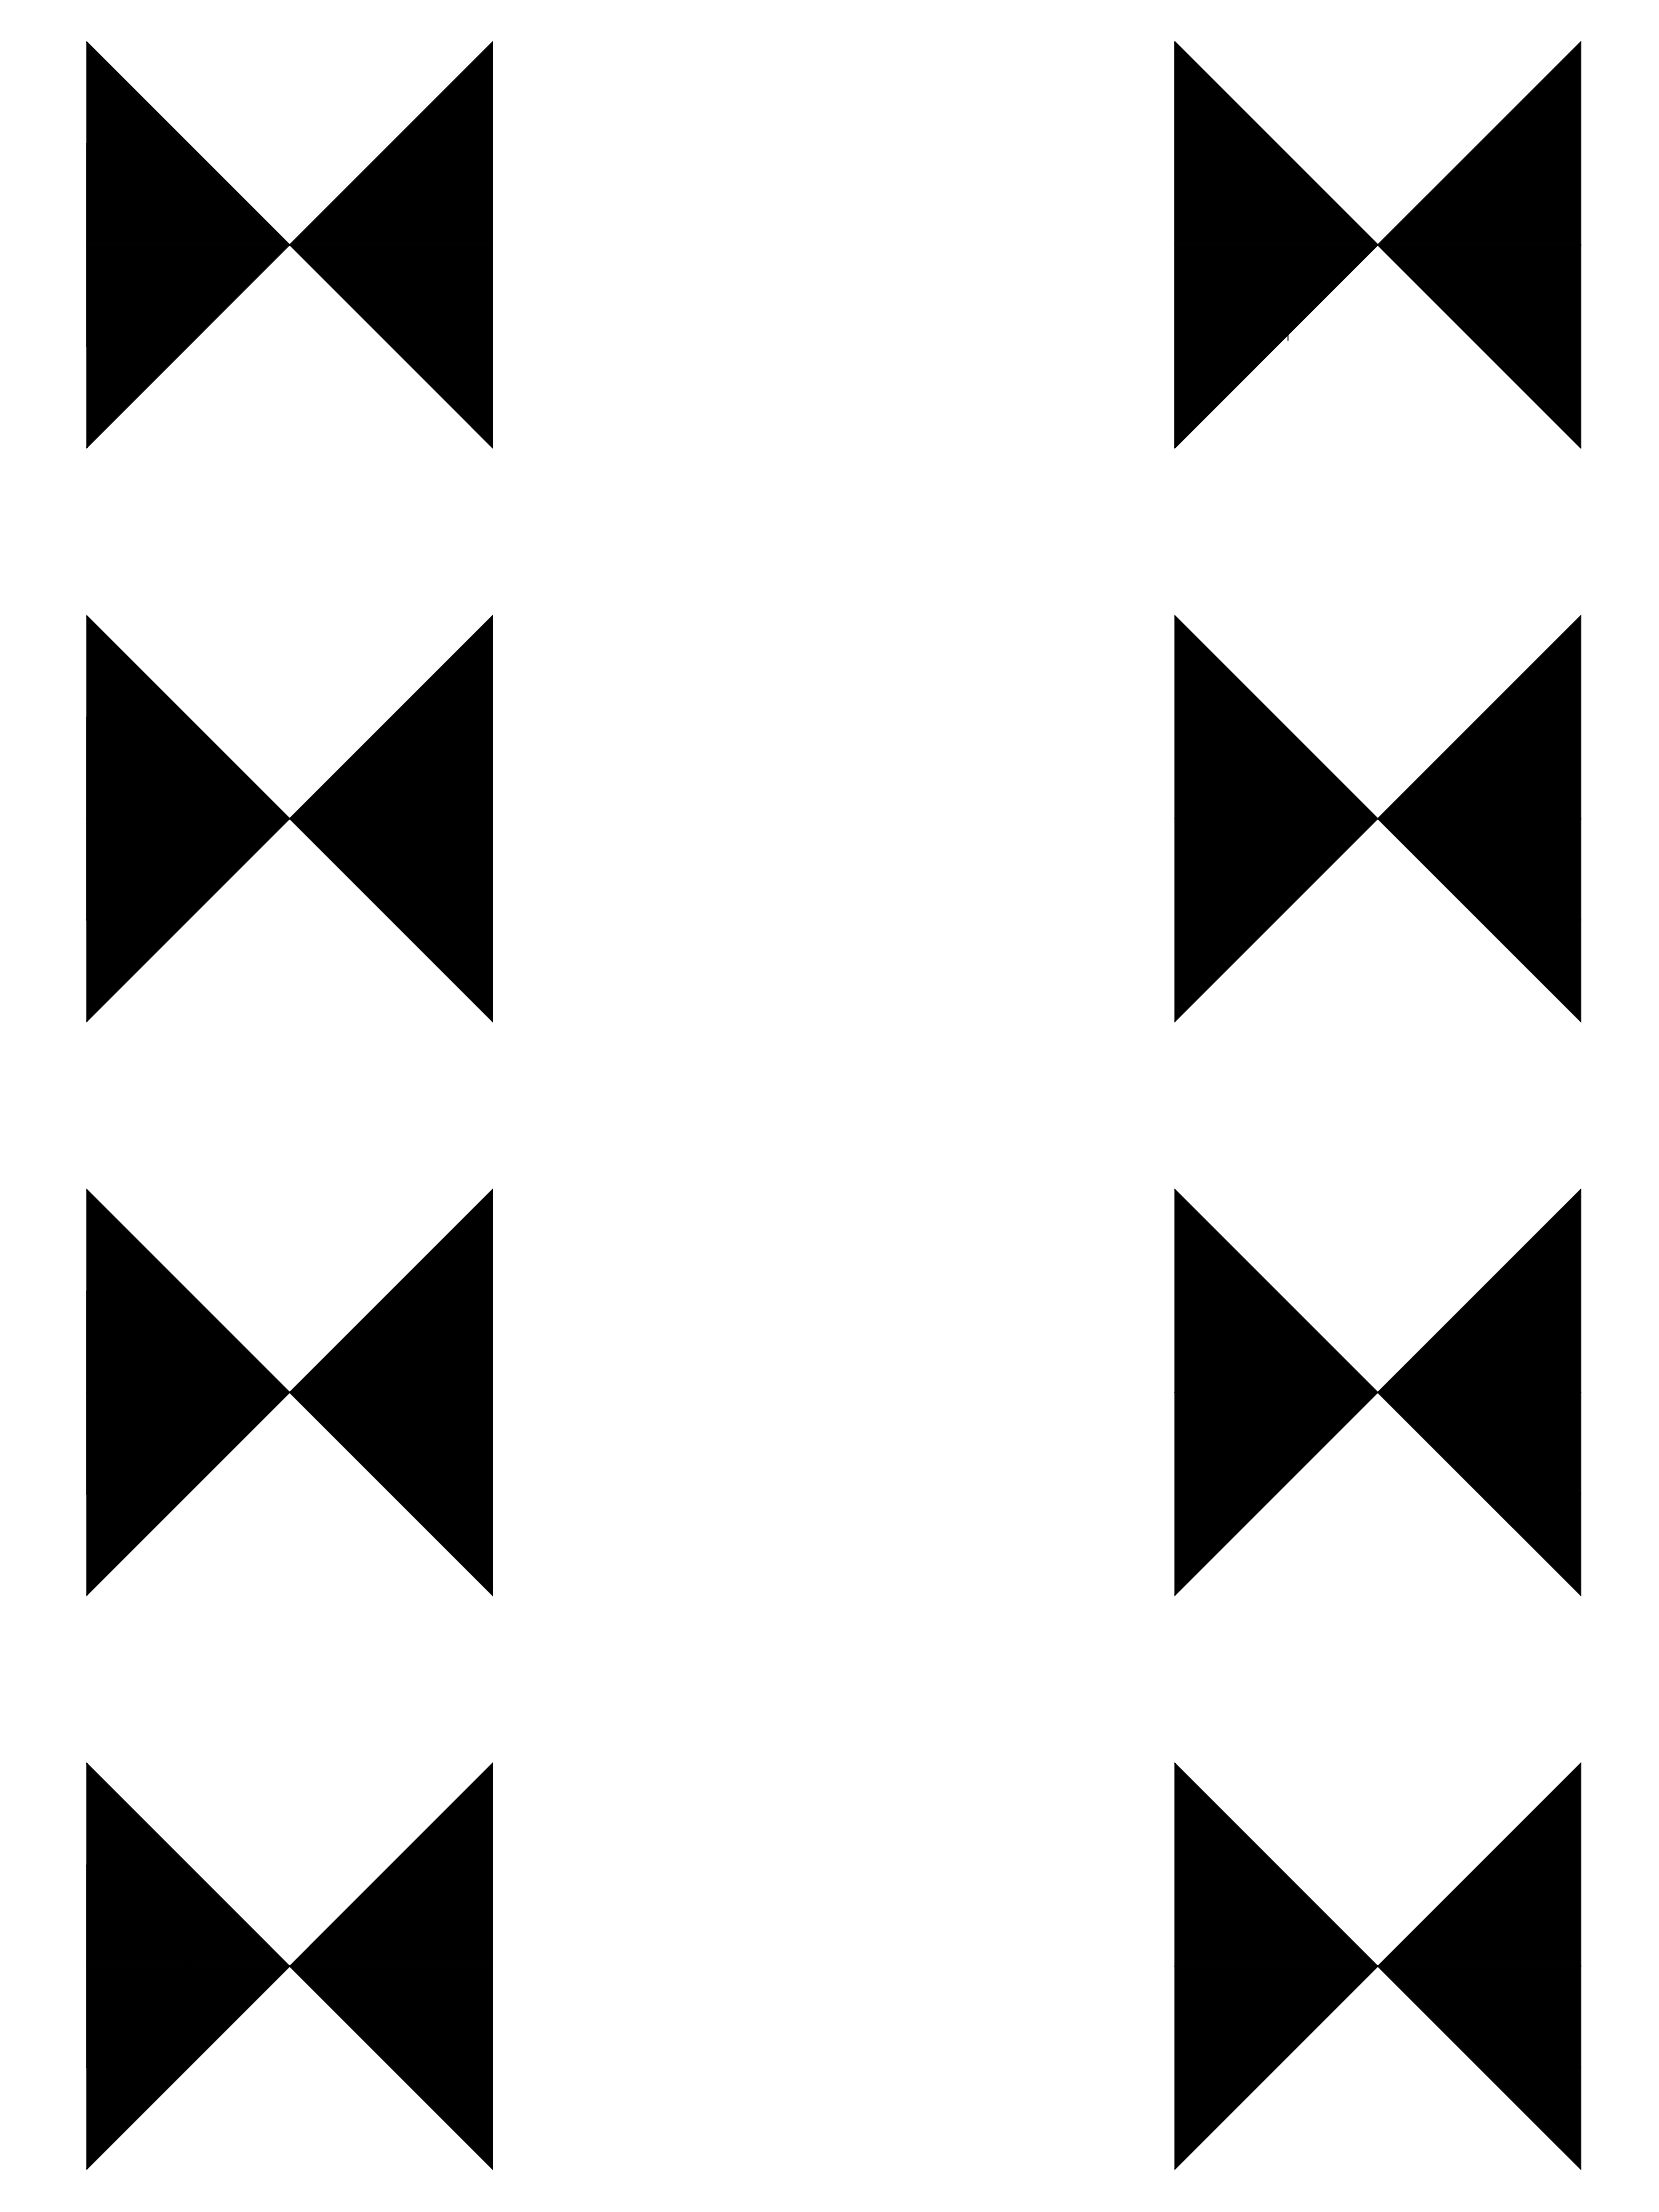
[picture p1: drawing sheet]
<svg xmlns="http://www.w3.org/2000/svg" width="914mm" height="1219mm" viewBox="0 0 914 1219" stroke-linecap="round" stroke-linejoin="round" font-family="sans-serif">
<!-- layer: A-BLDG -->
<path d="M710 135v53" fill="none" stroke="#000" stroke-width=".55"/>
<!-- layer: 0 -->
<g fill="#000" stroke="#000" stroke-width=".55">
<path d="M48 23l112 112h-112zM160 135l111-112v112zM648 23l111 112h-111zM759 135l112-112v112zM48 135h112l-112 112zM160 135h111v112zM648 135h111l-111 112zM759 135h112v112zM48 339l112 112h-112zM160 451l111-112v112zM648 339l111 112h-111zM759 451l112-112v112z"/>
<path d="M48 451h112l-112 112zM160 451h111v112zM648 451h111l-111 112zM759 451h112v112zM48 656l112 111h-112zM160 767l111-111v111zM648 656l111 111h-111zM759 767l112-111v111zM48 767h112l-112 112zM160 767h111v112zM648 767h111l-111 112zM759 767h112v112z"/>
<path d="M48 972l112 112h-112zM271 972v112h-111zM648 972l111 112h-111zM759 1084l112-112v112zM48 1084h112l-112 112zM160 1084h111v112zM648 1084h111l-111 112zM759 1084h112v112z"/>
</g>
<path d="M648 23l111 112-111 112zM48 79l56 56-56 56zM759 135l112 112M48 395l56 56-56 56zM815 451l56 56M48 712l56 55-56 56zM815 767l56 56M48 1028l56 56-56 56zM815 1084l56 56" fill="none" stroke="#000" stroke-width=".55"/>
</svg>
